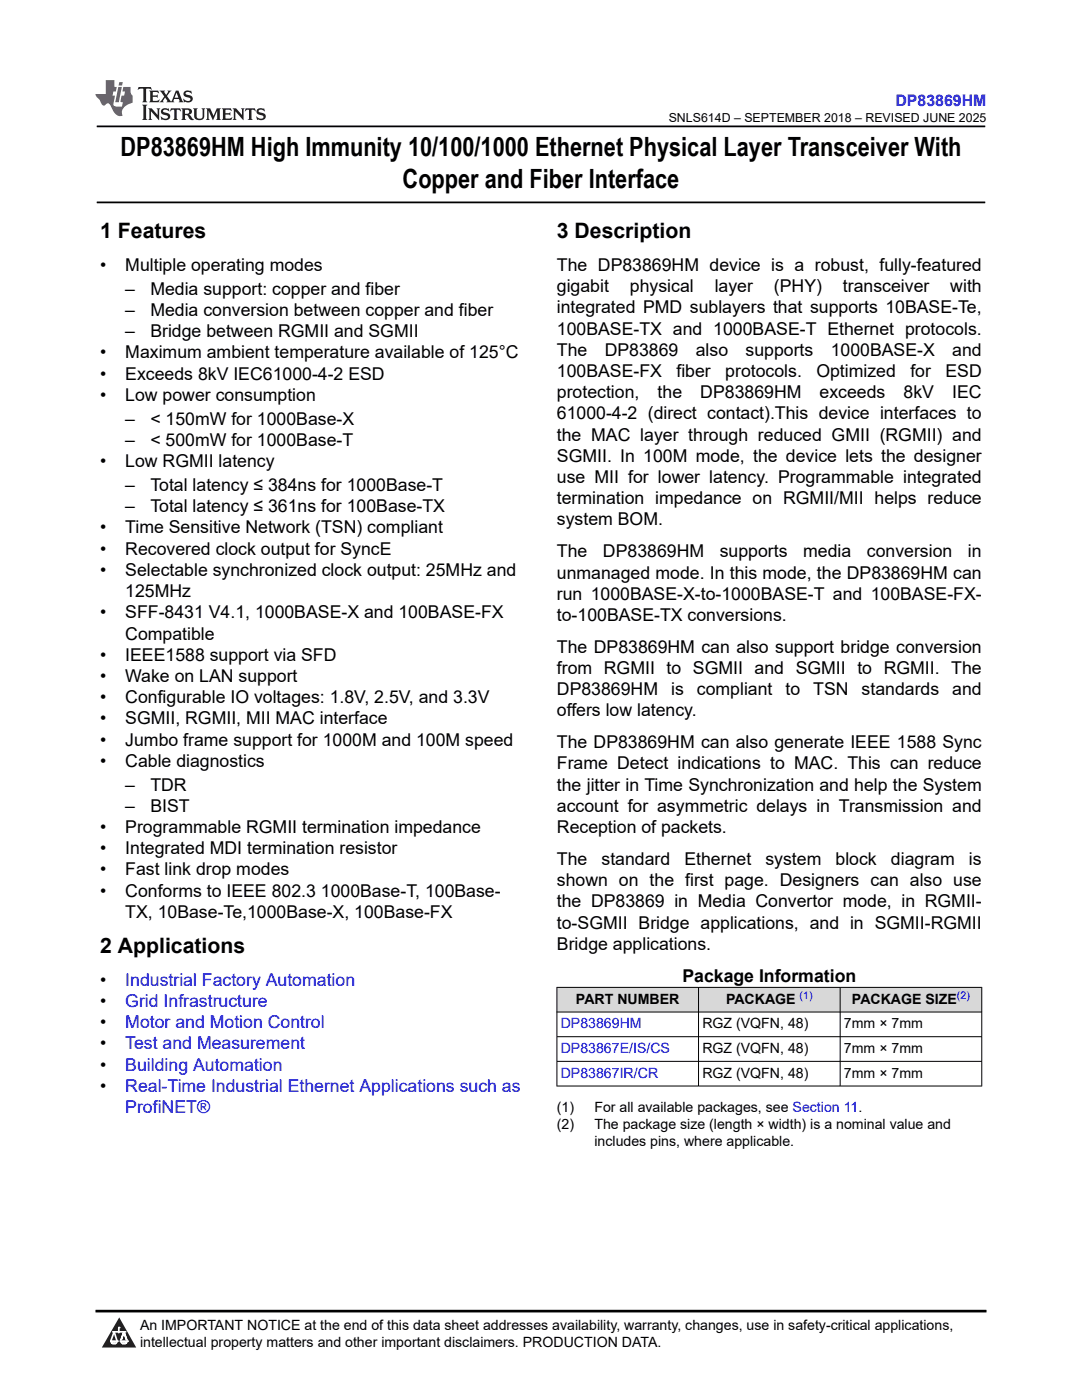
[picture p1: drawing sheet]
<svg xmlns="http://www.w3.org/2000/svg" width="216mm" height="279mm" viewBox="0 0 216 279" stroke-linecap="round" stroke-linejoin="round" font-family="sans-serif">
<defs><g id="words">
<g font-size="5.3">
<text x="24" y="31.2">DP83869HM High Immunity 10/100/1000 Ethernet Physical Layer Transceiver With</text>
<text x="80.3" y="37.5">Copper and Fiber Interface</text>
</g>
<g font-size="4.2">
<text x="20" y="47.5">1 Features</text>
<text x="111.1" y="47.5">3 Description</text>
<text x="20" y="190.2">2 Applications</text>
</g>
<g font-size="3.5">
<text x="20" y="54.1">•</text>
<text x="25" y="54.1">Multiple operating modes</text>
<text x="25" y="58.8">–</text>
<text x="30" y="58.8">Media support: copper and fiber</text>
<text x="111.1" y="58.3">gigabit</text>
<text x="111.1" y="54.1">The DP83869HM device is a robust, fully-featured</text>
<text x="125.7" y="58.3">physical</text>
<text x="142.6" y="58.3">layer</text>
<text x="154.4" y="58.3">(PHY)</text>
<text x="168.2" y="58.3">transceiver</text>
<text x="189.6" y="58.3">with</text>
<text x="25" y="63.1">–</text>
<text x="30" y="63.1">Media conversion between copper and fiber</text>
<text x="111.1" y="62.5">integrated PMD sublayers that supports 10BASE-Te,</text>
<text x="20" y="71.5">•</text>
<text x="25" y="67.3">–</text>
<text x="25" y="71.5">Maximum ambient temperature available of 125°C</text>
<text x="30" y="67.3">Bridge between RGMII and SGMII</text>
<text x="111.1" y="71">The</text>
<text x="111.1" y="66.8">100BASE-TX and 1000BASE-T Ethernet protocols.</text>
<text x="120.7" y="71">DP83869</text>
<text x="138.8" y="71">also</text>
<text x="148.8" y="71">supports</text>
<text x="165.8" y="71">1000BASE-X</text>
<text x="190" y="71">and</text>
<text x="20" y="75.8">•</text>
<text x="25" y="75.8">Exceeds 8kV IEC61000-4-2 ESD</text>
<text x="111.1" y="75.2">100BASE-FX</text>
<text x="135" y="75.2">fiber</text>
<text x="144.7" y="75.2">protocols.</text>
<text x="162.9" y="75.2">Optimized</text>
<text x="181.7" y="75.2">for</text>
<text x="188.6" y="75.2">ESD</text>
<text x="20" y="80">•</text>
<text x="25" y="80">Low power consumption</text>
<text x="111.1" y="83.7">61000-4-2 (direct contact).This device interfaces to</text>
<text x="111.1" y="79.5">protection,</text>
<text x="131.2" y="79.5">the</text>
<text x="139.7" y="79.5">DP83869HM</text>
<text x="163.6" y="79.5">exceeds</text>
<text x="180.3" y="79.5">8kV</text>
<text x="190" y="79.5">IEC</text>
<text x="25" y="84.8">–</text>
<text x="25" y="89">–</text>
<text x="30" y="84.8">&lt; 150mW for 1000Base-X</text>
<text x="30" y="89">&lt; 500mW for 1000Base-T</text>
<text x="111.1" y="87.9">the MAC layer through reduced GMII (RGMII) and</text>
<text x="20" y="93.2">•</text>
<text x="25" y="93.2">Low RGMII latency</text>
<text x="111.1" y="92.2">SGMII. In 100M mode, the device lets the designer</text>
<text x="25" y="98">–</text>
<text x="30" y="98">Total latency ≤ 384ns for 1000Base-T</text>
<text x="111.1" y="96.4">use MII for lower latency. Programmable integrated</text>
<text x="111.1" y="100.6">termination impedance on RGMII/MII helps reduce</text>
<text x="20" y="106.5">•</text>
<text x="25" y="102.2">–</text>
<text x="25" y="106.5">Time Sensitive Network (TSN) compliant</text>
<text x="30" y="102.2">Total latency ≤ 361ns for 100Base-TX</text>
<text x="111.1" y="104.9">system BOM.</text>
<text x="20" y="110.7">•</text>
<text x="25" y="110.7">Recovered clock output for SyncE</text>
<text x="111.1" y="111.2">The</text>
<text x="120.3" y="111.2">DP83869HM</text>
<text x="143.6" y="111.2">supports</text>
<text x="160.3" y="111.2">media</text>
<text x="173" y="111.2">conversion</text>
<text x="193.1" y="111.2">in</text>
<text x="20" y="114.9">•</text>
<text x="25" y="114.9">Selectable synchronized clock output: 25MHz and</text>
<text x="25" y="119.2">125MHz</text>
<text x="111.1" y="119.7">run 1000BASE-X-to-1000BASE-T and 100BASE-FX-</text>
<text x="111.1" y="115.5">unmanaged mode. In this mode, the DP83869HM can</text>
<text x="20" y="123.4">•</text>
<text x="25" y="123.4">SFF-8431 V4.1, 1000BASE-X and 100BASE-FX</text>
<text x="111.1" y="123.9">to-100BASE-TX conversions.</text>
<text x="20" y="131.9">•</text>
<text x="25" y="127.6">Compatible</text>
<text x="25" y="131.9">IEEE1588 support via SFD</text>
<text x="111.1" y="130.3">The DP83869HM can also support bridge conversion</text>
<text x="20" y="136.1">•</text>
<text x="25" y="136.1">Wake on LAN support</text>
<text x="111.1" y="134.5">from RGMII to SGMII and SGMII to RGMII. The</text>
<text x="20" y="140.3">•</text>
<text x="25" y="140.3">Configurable IO voltages: 1.8V, 2.5V, and 3.3V</text>
<text x="111.1" y="143">offers low latency.</text>
<text x="111.1" y="138.7">DP83869HM</text>
<text x="133.9" y="138.7">is</text>
<text x="139.1" y="138.7">compliant</text>
<text x="156.7" y="138.7">to</text>
<text x="162.3" y="138.7">TSN</text>
<text x="171.9" y="138.7">standards</text>
<text x="190" y="138.7">and</text>
<text x="20" y="144.6">•</text>
<text x="20" y="148.8">•</text>
<text x="25" y="144.6">SGMII, RGMII, MII MAC interface</text>
<text x="25" y="148.8">Jumbo frame support for 1000M and 100M speed</text>
<text x="111.1" y="149.3">The DP83869HM can also generate IEEE 1588 Sync</text>
<text x="20" y="153">•</text>
<text x="25" y="153">Cable diagnostics</text>
<text x="111.1" y="153.6">Frame Detect indications to MAC. This can reduce</text>
<text x="25" y="157.8">–</text>
<text x="30" y="157.8">TDR</text>
<text x="111.1" y="157.8">the jitter in Time Synchronization and help the System</text>
<text x="20" y="166.3">•</text>
<text x="25" y="162">–</text>
<text x="25" y="166.3">Programmable RGMII termination impedance</text>
<text x="30" y="162">BIST</text>
<text x="111.1" y="166.3">Reception of packets.</text>
<text x="111.1" y="162">account for asymmetric delays in Transmission and</text>
<text x="20" y="170.5">•</text>
<text x="25" y="170.5">Integrated MDI termination resistor</text>
<text x="111.1" y="172.6">The</text>
<text x="120" y="172.6">standard</text>
<text x="136.6" y="172.6">Ethernet</text>
<text x="152.7" y="172.6">system</text>
<text x="166.7" y="172.6">block</text>
<text x="177.8" y="172.6">diagram</text>
<text x="193.3" y="172.6">is</text>
<text x="20" y="174.7">•</text>
<text x="20" y="179">•</text>
<text x="25" y="174.7">Fast link drop modes</text>
<text x="25" y="179">Conforms to IEEE 802.3 1000Base-T, 100Base-</text>
<text x="111.1" y="176.8">shown on the first page. Designers can also use</text>
<text x="25" y="183.2">TX, 10Base-Te,1000Base-X, 100Base-FX</text>
<text x="111.1" y="181.1">the DP83869 in Media Convertor mode, in RGMII-</text>
<text x="111.1" y="185.3">to-SGMII Bridge applications, and in SGMII-RGMII</text>
<text x="111.1" y="189.5">Bridge applications.</text>
<text x="20" y="196.7">•</text>
<text x="136.2" y="195.9">Package Information</text>
<text x="20" y="201">•</text>
<text x="20" y="205.2">•</text>
<text x="20" y="209.4">•</text>
<text x="20" y="213.7">•</text>
<text x="20" y="217.9">•</text>
</g>
<g font-size="3.5" fill="#00f">
<text x="25" y="196.7">Industrial Factory Automation</text>
<text x="25" y="201">Grid Infrastructure</text>
<text x="25" y="205.2">Motor and Motion Control</text>
<text x="25" y="209.4">Test and Measurement</text>
<text x="25" y="213.7">Building Automation</text>
<text x="25" y="217.9">Real-Time Industrial Ethernet Applications such as</text>
<text x="25" y="222.1">ProfiNET®</text>
</g>
<text font-size="3.2" fill="#00f" x="178.7" y="21.1">DP83869HM</text>
<g font-size="2.8">
<text x="114.9" y="200.3">PART NUMBER</text>
<text x="144.9" y="200.3">PACKAGE</text>
<text x="170" y="200.3">PACKAGE SIZE</text>
<text x="140.2" y="205.2">RGZ (VQFN, 48)</text>
<text x="168.4" y="205.2">7mm × 7mm</text>
<text x="140.2" y="210.2">RGZ (VQFN, 48)</text>
<text x="140.2" y="215.1">RGZ (VQFN, 48)</text>
<text x="168.4" y="210.2">7mm × 7mm</text>
<text x="168.4" y="215.1">7mm × 7mm</text>
<text x="111.1" y="221.9">(1)</text>
<text x="118.6" y="221.9">For all available packages, see Section 11.</text>
<text x="111.1" y="225.3">(2)</text>
<text x="118.6" y="225.3">The package size (length × width) is a nominal value and</text>
<text x="118.6" y="228.7">includes pins, where applicable.</text>
<text x="27.9" y="265.5">An IMPORTANT NOTICE at the end of this data sheet addresses availability, warranty, changes, use in safety-critical applications,</text>
<text x="27.9" y="268.9">intellectual property matters and other important disclaimers. PRODUCTION DATA.</text>
</g>
<g font-size="2.8" fill="#00f">
<text x="111.9" y="205.2">DP83869HM</text>
<text x="111.9" y="210.2">DP83867E/IS/CS</text>
<text x="111.9" y="215.1">DP83867IR/CR</text>
</g>
<text font-size="2.5" x="133.4" y="24.3">SNLS614D – SEPTEMBER 2018 – REVISED JUNE 2025</text>
<g font-size="2.1" fill="#00f">
<text x="159.6" y="199.4">(1)</text>
<text x="191" y="199.4">(2)</text>
</g>
</g></defs>
<path d="M19.3 25.2h177.3M19.3 40.4h177.3" fill="none" stroke="#000" stroke-width=".35"/>
<g fill="#d8d8d8">
<path d="M111.1 197.1h84.8v4.9h-84.8z" fill-rule="evenodd"/>
<path d="M111.2 197.1h28.1v4.8h-28.1z" fill-rule="evenodd"/>
<path d="M139.4 197.1h28.2v4.8h-28.2z" fill-rule="evenodd"/>
<path d="M167.7 197.1h28.1v4.8h-28.1z" fill-rule="evenodd"/>
</g>
<path d="M111.1 197.1h84.9M111.1 197v19.8M139.4 197v19.8M167.6 197v19.8M195.9 197v19.8M111.1 202h84.9M111.1 206.9h84.9M111.1 211.8h84.9M111.1 216.7h84.9" fill="none" stroke="#000" stroke-width=".2"/>
<path d="M0 0h215.9v23.8h-215.9z" fill-rule="evenodd" fill="#fff"/>
<path d="M27.7 17.4l-.2 .6 .5-.3h.6v.2v2.1l-.2 .4h1l-.2-.4v-2.1v-.2h.5l.5 .3-.1-.6zM29.8 18.1l.2 .4v1.5l-.2 .4h1.9l.1-.6a1.08 1.08 0 0 1-1.3 .2v-.7h.6l.4 .2v-.6l-.4 .2h-.6v-.6l.2-.1a1 1 0 0 1 1 .2l-.1-.5zM31.8 18.1l1 1.1-1 1.2h.9l-.2-.2 .4-.7 .5 .7-.2 .2h1.6l-.2-.2 .1-.4h1l.1 .4-.1 .2h.9l-.2-.3-.8-2h-.5l-1 2.2-.8-1.1 .9-1.1h-.8l.2 .2-.5 .7-.3-.7 .1-.2zM35.2 18.5l.4 1h-.8zM36.8 18.2a.65 .65 0 0 0-.2 .8 .65 .65 0 0 0 .6 .4l.7 .2 .1 .2a.79 .79 0 0 1-.7 .4 .79 .79 0 0 1-.7-.5l.1 .7 .2-.1a.93 .93 0 0 0 1.1 .1 .93 .93 0 0 0 .4-1 1.46 1.46 0 0 0-1.2-.6l-.1-.3a1.09 1.09 0 0 1 1.2 .2l-.2-.6-.1 .1-.6-.2zM28.4 20.9l.2 .4v2.3l-.2 .3h1l-.2-.3v-2.3l.2-.4zM29.6 21.6l.2 .4v1.6l-.2 .3h.8l-.3-.3v-1.4l1.7 1.8v-2l.2-.4h-.8l.2 .2 .1 1.1-1.2-1.3zM32.3 21.8a.65 .65 0 0 0-.2 .7 .65 .65 0 0 0 .7 .4l.6 .2 .1 .2a.79 .79 0 0 1-.7 .4 .79 .79 0 0 1-.7-.5l.1 .7 .2-.1a.93 .93 0 0 0 1.1 .1 .93 .93 0 0 0 .4-.9 1.46 1.46 0 0 0-1.2-.6l-.1-.4a1.09 1.09 0 0 1 1.2 .2l-.2-.6-.1 .1-.6-.1zM34.1 21.6l-.1 .7a.63 .63 0 0 1 .7-.4l.1 1.7-.3 .3h1l-.2-.3v-1.7a.66 .66 0 0 1 .8 .4l-.1-.7zM36.2 21.6l.2 .4v1.6l-.2 .3h.9l-.2-.2v-.7h.5l.1 .2a.79 .79 0 0 0 1.2 .6l-1-.9a.61 .61 0 0 0 .6-.6 .61 .61 0 0 0-.5-.6zM36.9 21.9h.2a.47 .47 0 0 1 .5 .1 .47 .47 0 0 1 .1 .5l-.2 .2h-.6zM38.5 21.6l.2 .2a2.27 2.27 0 0 0 .4 2 1.04 1.04 0 0 0 1.7-.7v-1.3l.2-.2h-.8l.2 .4v1.1a.6 .6 0 0 1-.6 .6 .6 .6 0 0 1-.6-.6v-1.1l.3-.4zM41.1 21.6l.2 .4v1.6l-.2 .3h.7l-.2-.3v-1.5l.9 1.9 .8-1.9v1.5l-.2 .3h1l-.3-.3v-1.6l.3-.4h-.8l-.7 1.5-.7-1.5zM44.3 21.6l.2 .4v1.6l-.2 .3h1.9l.1-.5a1.09 1.09 0 0 1-1.3 .1v-.6h.6l.4 .1v-.6l-.4 .2h-.6v-.6l.2-.1a1.01 1.01 0 0 1 1 .3l-.1-.6zM46.4 21.6l.3 .4v1.6l-.3 .3h.8l-.2-.3v-1.4l1.6 1.8v-2l.2-.4h-.7l.2 .2v1.1l-1.2-1.3zM49 21.6l-.1 .7a.63 .63 0 0 1 .8-.4v1.7l-.3 .3h1l-.2-.3v-1.7a.66 .66 0 0 1 .8 .4l-.1-.7zM51.4 21.8a.65 .65 0 0 0-.2 .7 .65 .65 0 0 0 .6 .4l.6 .2 .2 .2a.79 .79 0 0 1-.8 .4 .79 .79 0 0 1-.6-.5l.1 .7 .2-.1a.93 .93 0 0 0 1 .1 .93 .93 0 0 0 .5-.9 1.46 1.46 0 0 0-1.3-.6l-.1-.4a1.09 1.09 0 0 1 1.3 .2l-.2-.6-.2 .1-.5-.1z" fill="#231f20"/>
<path d="M21.1 16v2.8h-2.1l.1 .3 .9 1a.95 .95 0 0 0 .9 .9 .59 .59 0 0 1 .6-.4 .59 .59 0 0 1 .5 .4l.4 .8a1.59 1.59 0 0 0 2.1 1.3 1.61 1.61 0 0 1 1-2.2l1-.4-.1-1.5a1.59 1.59 0 0 1-.4-1.6h-1.4l-.2 .9h.5l-.1 .8h-.5l-.2 1v.2l.4 .1-.2 .9h-.6a.73 .73 0 0 1-1.1-.7l.3-1.5h-.5l.2-.8h.5l.2-.9h-.5v-1.4zM23.6 17.4l-.6 3h.7l.6-3zM23.8 16.4l-.1 .7h.7l.1-.7z" fill="#ed1c24"/>
<path d="M0 261.4h215.9v18h-215.9z" fill-rule="evenodd" fill="#fff"/>
<path d="M23.8 262.9l3.4 6h-6.9z" fill="#231f20"/>
<path d="M22.1 267.7h1.3l-.4 .5h-.3a.55 .55 0 0 1-.6-.5z" fill-rule="evenodd" fill="#fff"/>
<path d="M22.1 267.7h1.3l-.4 .5h-.3a.55 .55 0 0 1-.6-.5z" fill="none" stroke="#231f20" stroke-width=".34"/>
<path d="M22.1 267.7h1.3l-.4 .5h-.5zM23.7 265.9h.1M23.7 264.9v1z" fill="none" stroke="#fff" stroke-width=".34"/>
<circle cx="23.7" cy="264.9" r=".17" fill="#fff"/>
<path d="M22.6 265.8h.1M22.6 265.8h2.3z" fill="none" stroke="#fff" stroke-width=".34"/>
<circle cx="24.9" cy="265.8" r=".17" fill="#fff"/>
<path d="M24 267.7h.1" fill="none" stroke="#fff" stroke-width=".34"/>
<path d="M24.7 265.8l-.7 1.9z" fill="#fff"/>
<path d="M24.7 265.8l-.7 1.9z" fill="none" stroke="#fff" stroke-width=".34"/>
<path d="M24.7 265.8l.7 1.9z" fill="#fff"/>
<path d="M24.7 265.8l.7 1.9zM25.3 267.7h.1" fill="none" stroke="#fff" stroke-width=".34"/>
<circle cx="22.1" cy="267.7" r=".17" fill="#fff"/>
<path d="M22.8 265.8l-.7 1.9zM22.8 265.8l.6 1.9z" fill="none" stroke="#fff" stroke-width=".34"/>
<circle cx="23.4" cy="267.7" r=".17" fill="#fff"/>
<path d="M24.1 267.7h1.3a.65 .65 0 0 1-.6 .5 .65 .65 0 0 1-.7-.5z" fill-rule="evenodd" fill="#fff"/>
<path d="M24.1 267.7h1.3a.65 .65 0 0 1-.6 .5 .65 .65 0 0 1-.7-.5z" fill="none" stroke="#231f20" stroke-width=".34"/>
<path d="M24 267.7h.1M24.1 267.7h1.3l-.4 .5h-.5z" fill="none" stroke="#fff" stroke-width=".34"/>
<circle cx="25.4" cy="267.7" r=".17" fill="#fff"/>
<path d="M19 261.7h177.8" fill="none" stroke="#000" stroke-width=".53"/>
<use href="#words"/>
</svg>
